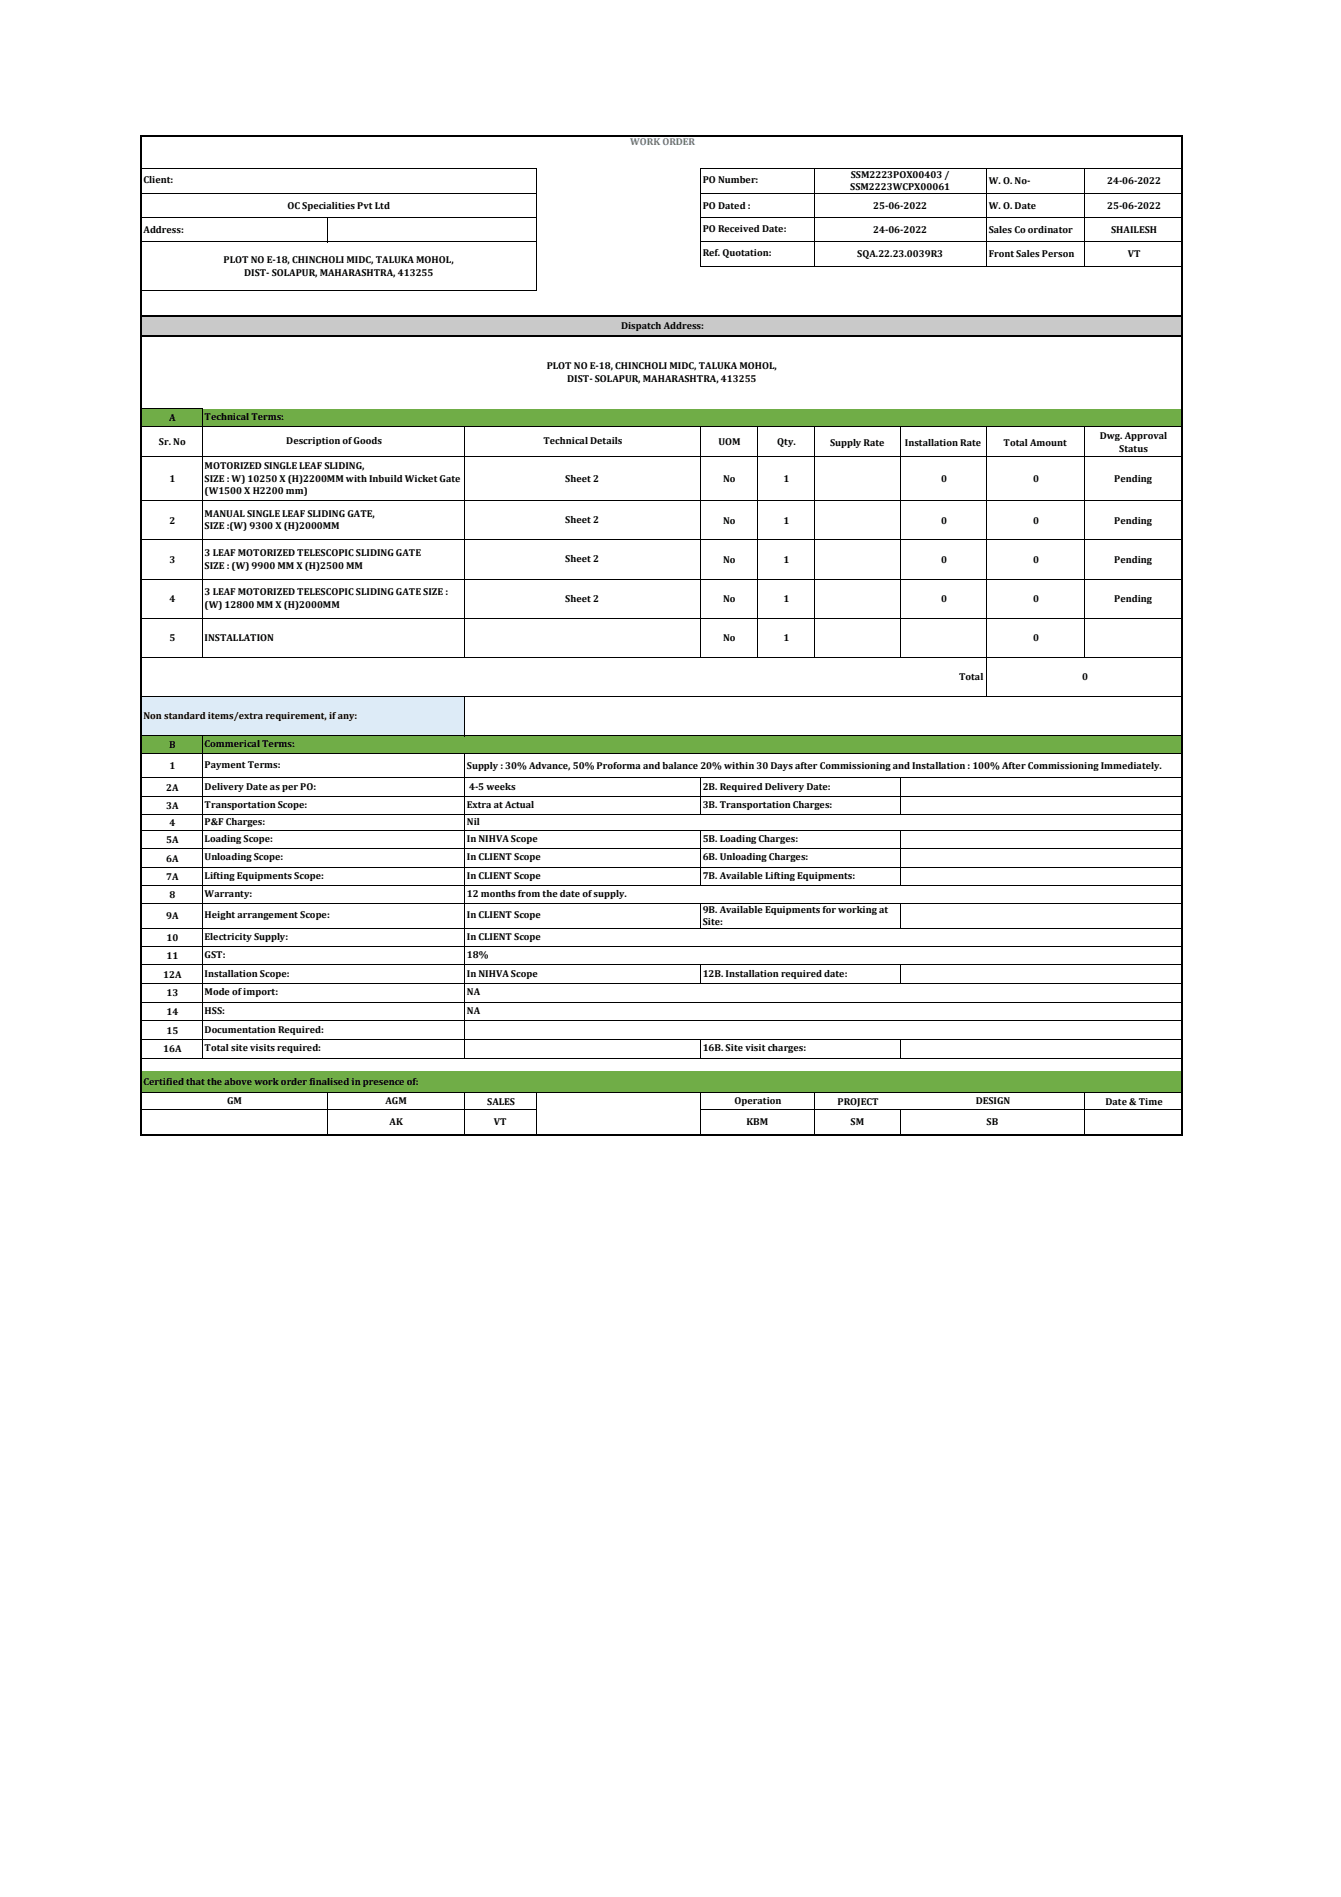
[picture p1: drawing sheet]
<svg xmlns="http://www.w3.org/2000/svg" width="210mm" height="297mm" viewBox="0 0 210 297" stroke-linecap="round" stroke-linejoin="round" font-family="sans-serif">
<defs><g id="words">
<text font-size="1.6" fill="#2f75b5" x="98.7" y="22.7">WORK ORDER</text>
<g font-size="1.6">
<text x="22.5" y="28.7">Client:</text>
<text x="110" y="28.7">PO Number:</text>
<text x="133.2" y="29.8">SSM2223WCPX00061</text>
<text x="133.2" y="27.9">SSM2223POX00403 /</text>
<text x="154.8" y="28.9">W. O. No-</text>
<text x="173.4" y="28.9">24-06-2022</text>
<text x="45" y="32.6">OC Specialities Pvt Ltd</text>
<text x="110" y="32.7">PO Dated :</text>
<text x="136.8" y="32.6">25-06-2022</text>
<text x="154.8" y="32.7">W. O. Date</text>
<text x="173.4" y="32.7">25-06-2022</text>
<text x="22.5" y="36.5">Address:</text>
<text x="35" y="41.2">PLOT NO E-18, CHINCHOLI MIDC, TALUKA MOHOL,</text>
<text x="110" y="40.1">Ref. Quotation:</text>
<text x="110" y="36.3">PO Received Date:</text>
<text x="134.3" y="40.3">SQA.22.23.0039R3</text>
<text x="136.8" y="36.5">24-06-2022</text>
<text x="154.8" y="36.5">Sales Co ordinator</text>
<text x="154.8" y="40.3">Front Sales Person</text>
<text x="174" y="36.5">SHAILESH</text>
<text x="176.7" y="40.3">VT</text>
<text x="38.2" y="43.1">DIST- SOLAPUR, MAHARASHTRA, 413255</text>
<text x="97.3" y="51.4">Dispatch Address:</text>
<text x="85.6" y="57.8">PLOT NO E-18, CHINCHOLI MIDC, TALUKA MOHOL,</text>
<text x="88.8" y="59.7">DIST- SOLAPUR, MAHARASHTRA, 413255</text>
<text x="26.5" y="65.9">A</text>
<text x="32" y="65.8">Technical Terms:</text>
<text x="24.9" y="69.6">Sr. No</text>
<text x="44.8" y="69.5">Description of Goods</text>
<text x="85.1" y="69.5">Technical Details</text>
<text x="112.5" y="69.6">UOM</text>
<text x="121.7" y="69.6">Qty.</text>
<text x="130" y="69.8">Supply Rate</text>
<text x="141.7" y="69.8">Installation Rate</text>
<text x="157.2" y="69.8">Total Amount</text>
<text x="172.2" y="68.8">Dwg. Approval</text>
<text x="175.3" y="70.7">Status</text>
<text x="26.5" y="75.5">1</text>
<text x="32" y="73.5">MOTORIZED SINGLE LEAF SLIDING,</text>
<text x="32" y="75.4">SIZE : W) 10250 X (H)2200MM with Inbuild Wicket Gate</text>
<text x="32" y="77.4">(W1500 X H2200 mm)</text>
<text x="88.5" y="75.4">Sheet 2</text>
<text x="113.3" y="75.5">No</text>
<text x="122.7" y="75.5">1</text>
<text x="147.4" y="75.5">0</text>
<text x="161.8" y="75.5">0</text>
<text x="174.5" y="75.5">Pending</text>
<text x="26.5" y="82">2</text>
<text x="32" y="80.9">MANUAL SINGLE LEAF SLIDING GATE,</text>
<text x="32" y="82.9">SIZE :(W) 9300 X (H)2000MM</text>
<text x="88.5" y="81.9">Sheet 2</text>
<text x="113.3" y="82">No</text>
<text x="122.7" y="82">1</text>
<text x="147.4" y="82">0</text>
<text x="161.8" y="82">0</text>
<text x="174.5" y="82">Pending</text>
<text x="26.5" y="88.1">3</text>
<text x="32" y="87.1">3 LEAF MOTORIZED TELESCOPIC SLIDING GATE</text>
<text x="32" y="89">SIZE : (W) 9900 MM X (H)2500 MM</text>
<text x="88.5" y="88.1">Sheet 2</text>
<text x="113.3" y="88.1">No</text>
<text x="122.7" y="88.1">1</text>
<text x="147.4" y="88.1">0</text>
<text x="161.8" y="88.1">0</text>
<text x="174.5" y="88.1">Pending</text>
<text x="26.5" y="94.3">4</text>
<text x="32" y="93.2">3 LEAF MOTORIZED TELESCOPIC SLIDING GATE SIZE :</text>
<text x="32" y="95.2">(W) 12800 MM X (H)2000MM</text>
<text x="88.5" y="94.2">Sheet 2</text>
<text x="113.3" y="94.3">No</text>
<text x="122.7" y="94.3">1</text>
<text x="147.4" y="94.3">0</text>
<text x="161.8" y="94.3">0</text>
<text x="174.5" y="94.3">Pending</text>
<text x="26.5" y="100.4">5</text>
<text x="32" y="100.3">INSTALLATION</text>
<text x="113.3" y="100.4">No</text>
<text x="122.7" y="100.4">1</text>
<text x="161.8" y="100.4">0</text>
<text x="150.2" y="106.4">Total</text>
<text x="169.5" y="106.4">0</text>
<text x="22.5" y="112.6">Non standard items/extra requirement, if any:</text>
<text x="26.5" y="117.2">B</text>
<text x="32" y="117">Commerical Terms:</text>
<text x="26" y="123.8">2A</text>
<text x="26.5" y="120.4">1</text>
<text x="32" y="120.2">Payment Terms:</text>
<text x="32" y="123.6">Delivery Date as per PO:</text>
<text x="73.1" y="120.4">Supply : 30% Advance, 50% Proforma and balance 20% within 30 Days after Commissioning and Installation : 100% After Commissioning Immediately.</text>
<text x="73.5" y="123.6">4-5 weeks</text>
<text x="110" y="123.6">2B. Required Delivery Date:</text>
<text x="26" y="126.7">3A</text>
<text x="26.5" y="129.3">4</text>
<text x="32" y="131.9">Loading Scope:</text>
<text x="32" y="126.5">Transportation Scope:</text>
<text x="32" y="129.2">P&amp;F Charges:</text>
<text x="73.1" y="129.2">Nil</text>
<text x="73.1" y="126.5">Extra at Actual</text>
<text x="73.1" y="131.9">In NIHVA Scope</text>
<text x="110" y="126.5">3B. Transportation Charges:</text>
<text x="110" y="131.9">5B. Loading Charges:</text>
<text x="26" y="132.1">5A</text>
<text x="26" y="134.9">6A</text>
<text x="26" y="137.7">7A</text>
<text x="32" y="134.7">Unloading Scope:</text>
<text x="32" y="137.6">Lifting Equipments Scope:</text>
<text x="73.1" y="134.7">In CLIENT Scope</text>
<text x="73.1" y="137.6">In CLIENT Scope</text>
<text x="110" y="134.7">6B. Unloading Charges:</text>
<text x="110" y="137.6">7B. Available Lifting Equipments:</text>
<text x="26" y="143.9">9A</text>
<text x="26.5" y="140.6">8</text>
<text x="32" y="143.7">Height arrangement Scope:</text>
<text x="32" y="140.4">Warranty:</text>
<text x="73.1" y="140.4">12 months from the date of supply.</text>
<text x="73.1" y="143.7">In CLIENT Scope</text>
<text x="110" y="142.9">9B. Available Equipments for working at</text>
<text x="26.1" y="147.3">10</text>
<text x="32" y="147.2">Electricity Supply:</text>
<text x="73.1" y="147.2">In CLIENT Scope</text>
<text x="110" y="144.8">Site:</text>
<text x="25.6" y="153.1">12A</text>
<text x="26.1" y="150.2">11</text>
<text x="32" y="150">GST:</text>
<text x="32" y="152.9">Installation Scope:</text>
<text x="32" y="155.8">Mode of import:</text>
<text x="73.1" y="150">18%</text>
<text x="73.1" y="155.8">NA</text>
<text x="73.1" y="152.9">In NIHVA Scope</text>
<text x="110" y="152.9">12B. Installation required date:</text>
<text x="26.1" y="156">13</text>
<text x="26.1" y="158.9">14</text>
<text x="26.1" y="161.9">15</text>
<text x="32" y="161.7">Documentation Required:</text>
<text x="32" y="158.8">HSS:</text>
<text x="73.1" y="158.8">NA</text>
<text x="25.6" y="164.8">16A</text>
<text x="32" y="164.6">Total site visits required:</text>
<text x="110" y="164.6">16B. Site visit charges:</text>
<text x="22.5" y="169.9">Certified that the above work order finalised in presence of:</text>
<text x="35.6" y="172.9">GM</text>
<text x="60.4" y="172.9">AGM</text>
<text x="76.3" y="173">SALES</text>
<text x="115" y="172.8">Operation</text>
<text x="131.2" y="173">PROJECT</text>
<text x="152.8" y="172.8">DESIGN</text>
<text x="173.1" y="173">Date &amp; Time</text>
<text x="61" y="176.2">AK</text>
<text x="77.4" y="176.2">VT</text>
<text x="116.9" y="176.2">KBM</text>
<text x="133.2" y="176.2">SM</text>
<text x="154.5" y="176.2">SB</text>
</g>
</g></defs>
<path d="M22.1 49.5h163.1v3.1h-163.1z" fill-rule="evenodd" fill="#c9c9c9"/>
<path d="M22.1 64h163.1v2.8h-163.1z" fill-rule="evenodd" fill="#70ad47"/>
<path d="M22.1 109.1h50.6v6.1h-50.6z" fill-rule="evenodd" fill="#ddebf7"/>
<g fill="#70ad47">
<path d="M22.1 115.2h163.1v2.8h-163.1z" fill-rule="evenodd"/>
<path d="M22.1 167.7h163.1v3.4h-163.1z" fill-rule="evenodd"/>
</g>
<g fill="none" stroke="#000" stroke-width=".16">
<path d="M22.2 26.4h61.8M22.2 30.2h61.8M22.2 34.1h61.8M22.2 37.9h61.8M51.3 34.1v3.8M84 26.5v19.1M109.6 26.4v15.3M109.7 26.4h75.3M109.7 30.2h75.3M109.7 34.1h75.3M109.7 37.9h75.3M127.5 26.5v15.2"/>
<path d="M154.4 26.5v15.2M169.8 26.5v15.2M22.2 45.5h61.8M109.7 41.7h75.3M22.2 64h9.5M22.2 66.7h162.8M22.2 71.5h162.8M22.2 78.4h162.8M31.6 64.1v38.9M72.7 66.8v36.2M109.6 66.8v36.2M118.6 66.8v36.2"/>
<path d="M127.5 66.8v36.2M141 66.8v36.2M154.4 66.8v42.4M169.8 66.8v36.2M22.2 84.5h162.8M22.2 90.7h162.8M22.2 96.8h162.8M22.2 103h162.8M22.2 109.1h162.8M22.2 115.2h162.8M22.2 118h162.8M31.6 115.3v50.5"/>
<path d="M72.7 109.2v6.1M72.7 118v47.8M22.2 121.8h162.8M22.2 124.7h162.8M22.2 127.5h162.8M22.2 130.1h162.8M22.2 132.9h162.8M22.2 135.8h162.8M22.2 138.6h162.8M109.6 121.9v5.7M109.6 130.2v8.5M141 121.9v5.7"/>
<path d="M141 130.2v8.5M22.2 141.4h162.8M22.2 145.3h162.8M22.2 148.2h162.8M22.2 151.1h162.8M22.2 154h162.8M22.2 156.9h162.8M22.2 159.9h162.8M109.6 141.5v3.9M109.6 151.1v3M141 141.5v3.9M141 151.1v3"/>
<path d="M22.2 173.7h61.8M22.2 162.8h162.8M22.2 165.7h162.8M22.2 171.1h162.8M51.3 171.1v6.5M72.7 171.1v6.5M84 171.1v6.5M109.6 162.8v3M109.6 171.1v6.5M109.7 173.7h75.3M127.5 171.1v6.5M141 162.8v3"/>
<path d="M141 173.8v3.8M169.8 171.1v6.5"/>
</g>
<path d="M22.1 21.2v156.6M22.2 21.3h163.1M185.2 21.4v156.4M22.2 49.5h163.1M22.2 52.5h163.1M22.2 177.7h163.1" fill="none" stroke="#000" stroke-width=".25"/>
<use href="#words"/>
</svg>
